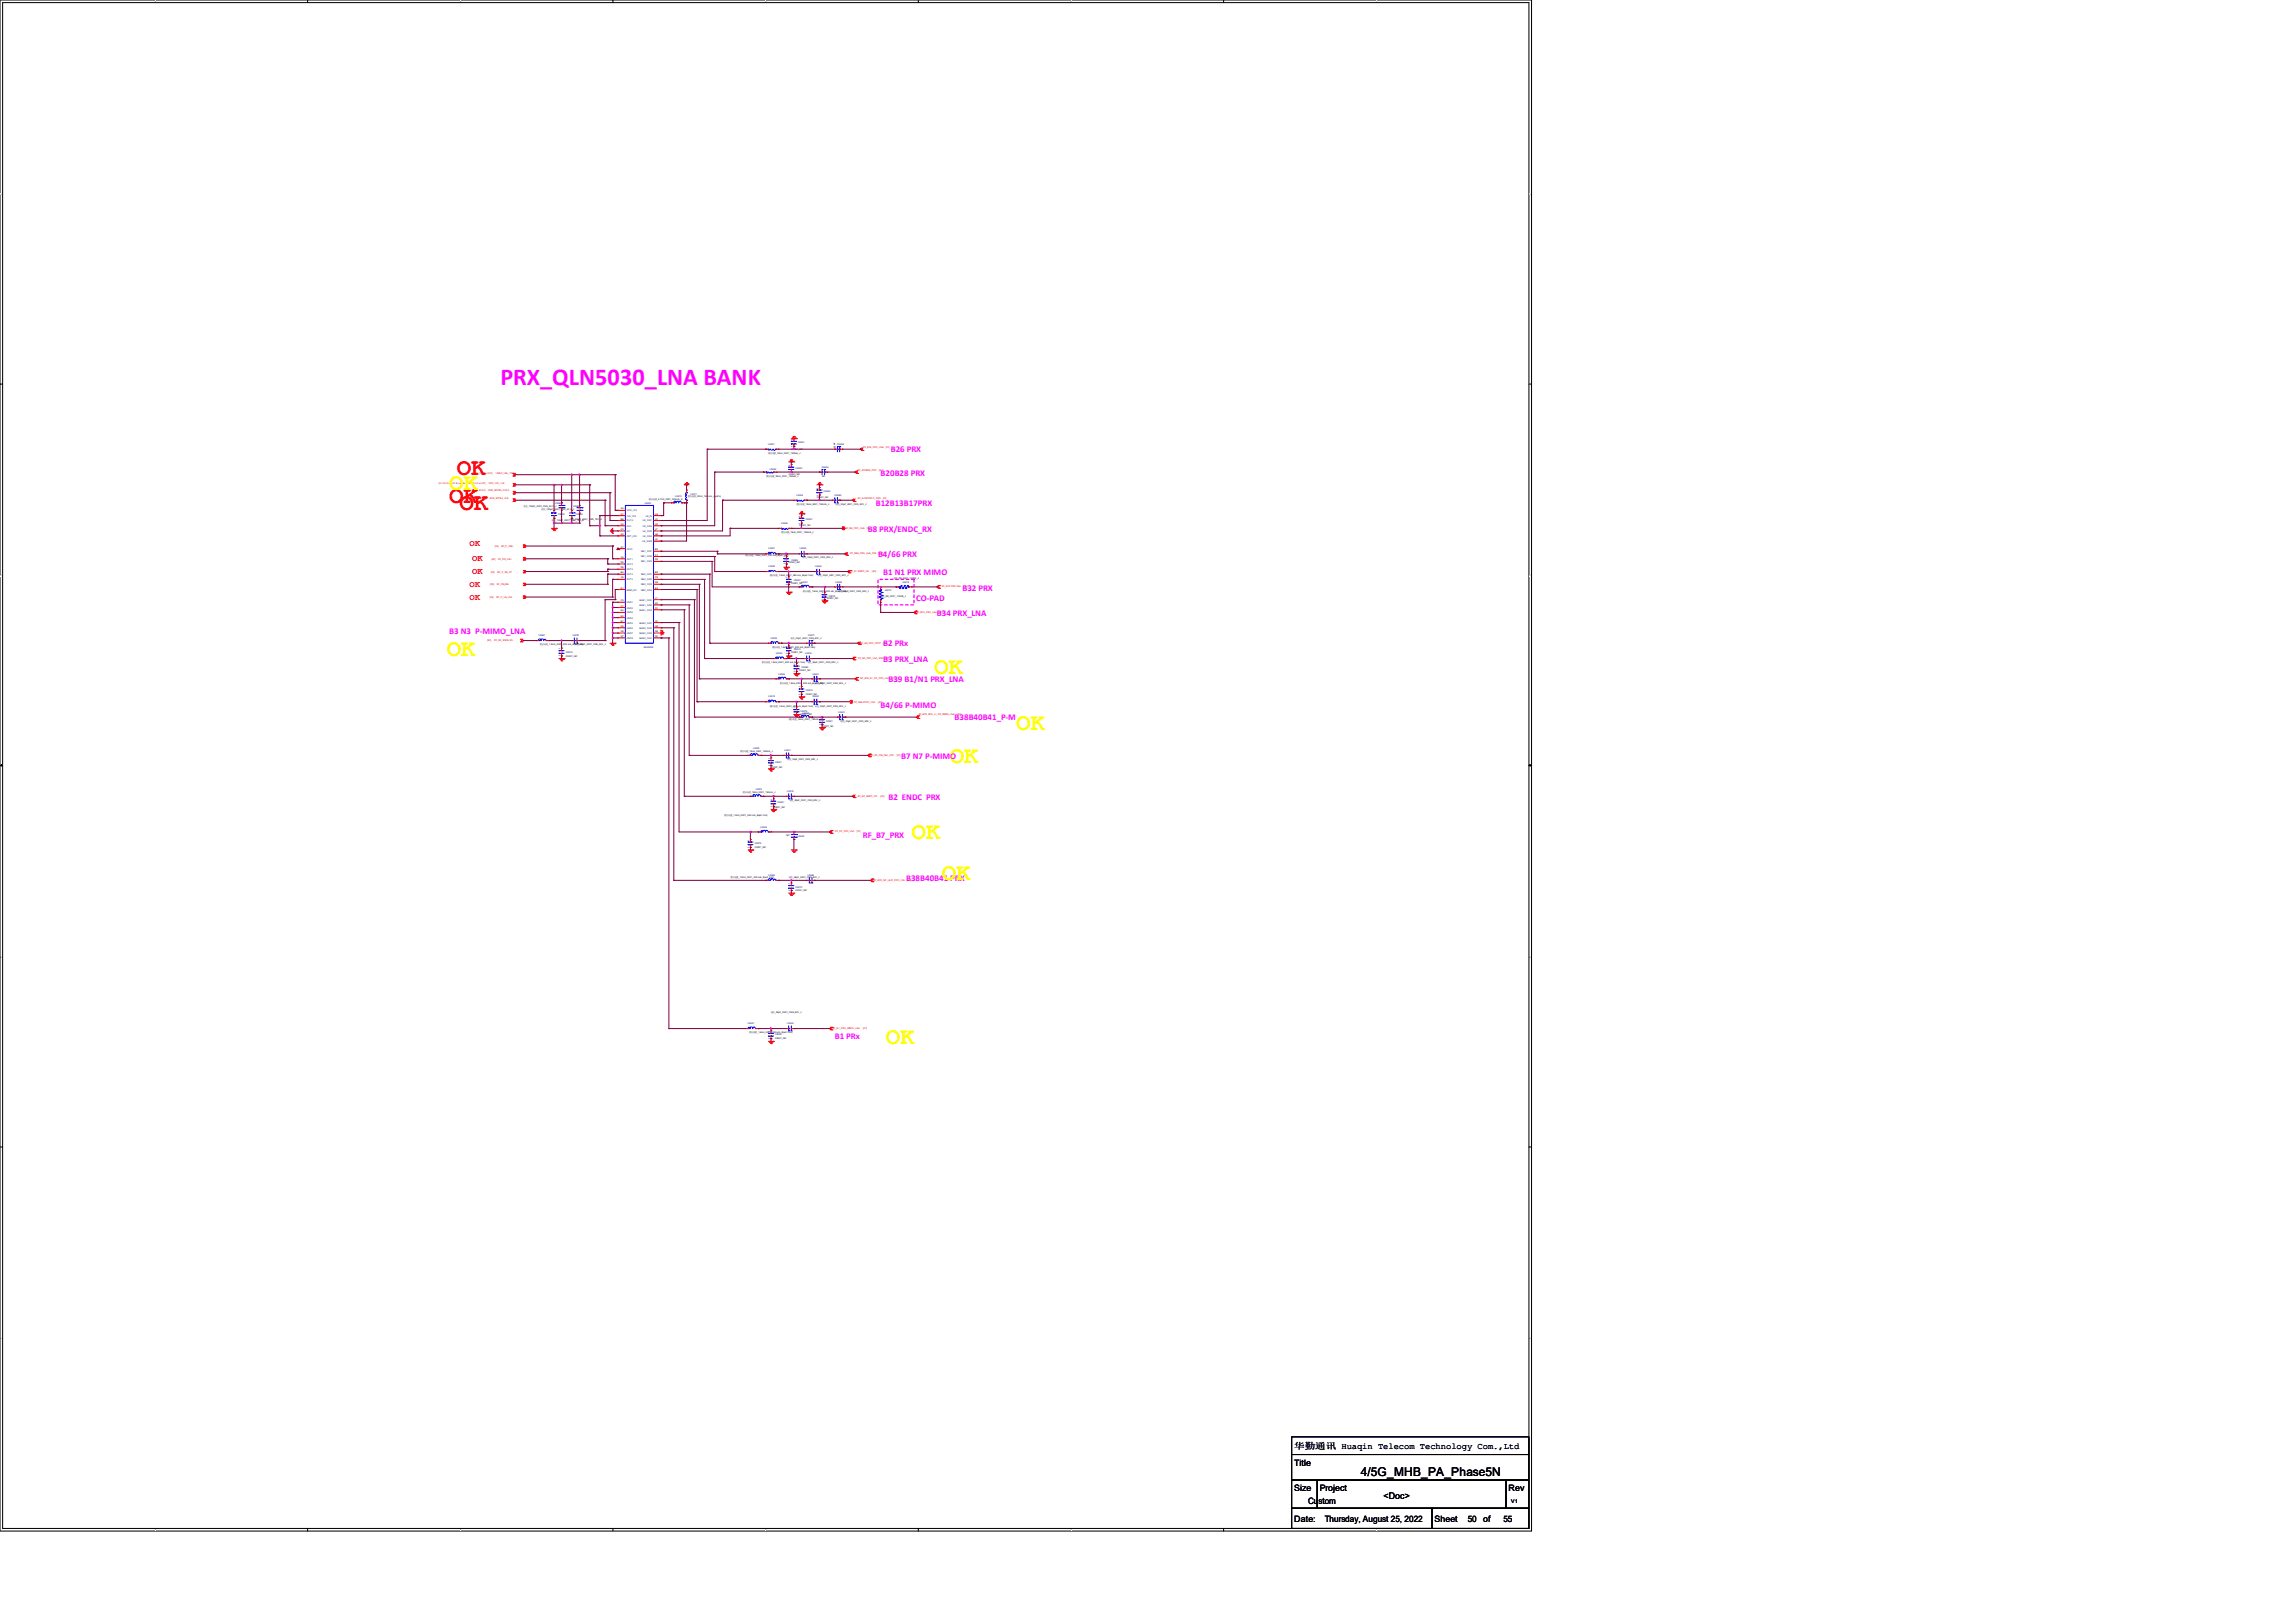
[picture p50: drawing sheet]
<svg xmlns="http://www.w3.org/2000/svg" width="297mm" height="210mm" viewBox="0 0 297 210" stroke-linecap="round" stroke-linejoin="round" font-family="sans-serif">
<defs><g id="words">
<text font-size="3.1" fill="#f0f" x="64.7" y="49.9">PRX_QLN5030_LNA BANK</text>
<g font-size="3.1" fill="#f00">
<text x="58.1" y="65">OK</text>
<text x="59.1" y="61.4">OK</text>
<text x="59.4" y="66">OK</text>
</g>
<g font-size="3.1" fill="#ff0">
<text x="58.1" y="63.4">OK</text>
<text x="57.8" y="84.8">OK</text>
<text x="120.9" y="87.2">OK</text>
<text x="131.4" y="94.4">OK</text>
<text x="122.9" y="98.7">OK</text>
<text x="117.9" y="108.6">OK</text>
<text x="121.8" y="113.9">OK</text>
<text x="114.6" y="135">OK</text>
</g>
<text font-size="1.6" x="176" y="191">4/5G_MHB_PA_Phase5N</text>
<text font-size="1.2" x="179" y="193.9">&lt;Doc&gt;</text>
<g font-size="1.1" fill="#f0f">
<text x="115.2" y="58.5">B26 PRX</text>
<text x="113.3" y="65.5">B12B13B17PRX</text>
<text x="113.9" y="61.6">B20B28 PRX</text>
<text x="112.3" y="68.8">B8 PRX/ENDC_RX</text>
<text x="113.6" y="72.1">B4/66 PRX</text>
<text x="114.3" y="74.4">B1 N1 PRX MIMO</text>
<text x="118.5" y="77.7">CO-PAD</text>
<text x="124.5" y="76.4">B32 PRX</text>
<text x="58.1" y="82">B3 N3 P-MIMO_LNA</text>
<text x="114.3" y="83.7">B2 PRx</text>
<text x="121.2" y="79.7">B34 PRX_LNA</text>
<text x="114.3" y="85.6">B3 PRX_LNA</text>
<text x="114.9" y="88.3">B39 B1/N1 PRX_LNA</text>
<text x="113.9" y="91.6">B4/66 P-MIMO</text>
<text x="123.5" y="93.2">B38B40B41_P-M</text>
<text x="116.6" y="98.2">B7 N7 P-MIMO</text>
<text x="114.9" y="103.5">B2 ENDC PRX</text>
<text x="111.6" y="108.4">RF_B7_PRX</text>
<text x="117.2" y="114">B38B40B41 PRX</text>
<text x="108" y="134.5">B1 PRx</text>
</g>
<g font-size="1.1" fill="#f00">
<text x="60.7" y="70.7">OK</text>
<text x="60.7" y="75.9">OK</text>
<text x="60.7" y="77.6">OK</text>
<text x="61.1" y="72.6">OK</text>
<text x="61.1" y="74.3">OK</text>
</g>
<g font-size="1.1">
<text x="167.4" y="189.7">Title</text>
<text x="167.4" y="187.5">华勤通讯 Huaqin Telecom Technology Com.,Ltd</text>
<text x="167.4" y="193">Size</text>
<text x="167.4" y="196.9">Date:</text>
<text x="169.2" y="194.6">Custom</text>
<text x="170.7" y="193">Project</text>
<text x="171.4" y="196.9">Thursday, August 25, 2022</text>
<text x="185.6" y="196.9">Sheet</text>
<text x="189.9" y="196.9">50</text>
<text x="191.9" y="196.9">of</text>
<text x="194.5" y="196.9">55</text>
<text x="195.2" y="193">Rev</text>
</g>
<text font-size=".7" x="195.5" y="194.5">V1</text>
<g font-size=".3">
<text x="99.4" y="58.8">叠层电感_18nH_0201_150mA_J</text>
<text x="102.4" y="58.2">C0201_NC</text>
<text x="102.6" y="57.8" transform="rotate(-90 102.6 57.8)">1</text>
<text x="102.6" y="56.9" transform="rotate(-90 102.6 56.9)">2</text>
<text x="108.1" y="58" transform="rotate(-90 108.1 58)">22PF</text>
<text x="67.7" y="65.7">电容_100pF_0201_C0G_25 V_J</text>
<text x="70" y="66">电容_100pF_0201_C0G_25 V_J</text>
<text x="80.3" y="65.9">A3</text>
<text x="83.9" y="64.6">叠层电感_4.7nH_0201_220mA_S</text>
<text x="89" y="64.3">叠层电感_22nH_130 mA_J(±5%)</text>
<text x="99.1" y="61.7">叠层电感_18nH_0201_150mA_J</text>
<text x="102" y="61.5">C0201_NC</text>
<text x="102.2" y="61.1" transform="rotate(-90 102.2 61.1)">1</text>
<text x="102.2" y="60.2" transform="rotate(-90 102.2 60.2)">2</text>
<text x="103" y="65.4">叠层电感_18nH_0201_150mA_J</text>
<text x="105.7" y="64.5">C0201_NC</text>
<text x="105.9" y="64.1" transform="rotate(-90 105.9 64.1)">1</text>
<text x="105.9" y="63.2" transform="rotate(-90 105.9 63.2)">2</text>
<text x="106.4" y="61.7">NC</text>
<text x="108.1" y="65.4">电容_22pF_0201_C0G_50V_J</text>
<text x="71.3" y="67.5">电容_100nF_0201_X5R_10V_K</text>
<text x="73.7" y="67.3">电容_100nF_0201_X5R_10V_K</text>
<text x="80.3" y="69.2">A9</text>
<text x="80.3" y="67.9">A5</text>
<text x="80.3" y="68.6">C5</text>
<text x="80.3" y="67.2">B6</text>
<text x="80.3" y="66.6">A7</text>
<text x="80.3" y="70.9">A1</text>
<text x="84.8" y="71.2">B2</text>
<text x="84.8" y="71.9">C1</text>
<text x="84.8" y="69.9">J5</text>
<text x="84.8" y="66.6">H4</text>
<text x="84.8" y="67.2">J3</text>
<text x="84.8" y="67.9">H2</text>
<text x="84.8" y="68.6">J7</text>
<text x="84.8" y="69.2">H6</text>
<text x="96.4" y="72">叠层电感_1.8nH_0201_420 mA_B(±0.1nH)</text>
<text x="101.1" y="69">叠层电感_18nH_0201_150mA_J</text>
<text x="103.4" y="68.1">C0201_NC</text>
<text x="103.5" y="67.7" transform="rotate(-90 103.5 67.7)">1</text>
<text x="103.5" y="66.9" transform="rotate(-90 103.5 66.9)">2</text>
<text x="80.3" y="76.2">E1</text>
<text x="80.3" y="72.9">D4</text>
<text x="80.3" y="73.5">D6</text>
<text x="80.3" y="74.2">B4</text>
<text x="80.3" y="77.8">C3</text>
<text x="80.4" y="72.2">F4</text>
<text x="80.4" y="74.8">F6</text>
<text x="84.8" y="72.5">D2</text>
<text x="84.8" y="74.2">B8</text>
<text x="84.8" y="74.8">C9</text>
<text x="84.8" y="75.5">D8</text>
<text x="84.8" y="76.2">E9</text>
<text x="84.8" y="77.5">J1</text>
<text x="99.6" y="74.6">叠层电感_1.8nH_0201_420 mA_B(±0.1nH)</text>
<text x="101.6" y="73" transform="rotate(-90 101.6 73)">2</text>
<text x="101.6" y="72.1" transform="rotate(-90 101.6 72.1)">1</text>
<text x="101.9" y="75.7" transform="rotate(-90 101.9 75.7)">2</text>
<text x="101.9" y="74.8" transform="rotate(-90 101.9 74.8)">1</text>
<text x="102" y="72.9">C0201_NC</text>
<text x="102.4" y="75.6">C0201_NC</text>
<text x="103.8" y="72.3">电容_22pF_0201_C0G_50V_J</text>
<text x="103.8" y="76.6">叠层电感_1.8nH_0201_420 mA_B(±0.1nH)</text>
<text x="105.7" y="74.6">电容_22pF_0201_C0G_50V_J</text>
<text x="106.6" y="77.6" transform="rotate(-90 106.6 77.6)">2</text>
<text x="106.6" y="76.8" transform="rotate(-90 106.6 76.8)">1</text>
<text x="107" y="77.5">C0201_NC</text>
<text x="108.4" y="76.6">电容_22pF_0201_C0G_50V_J</text>
<text x="113.9" y="77.2">电阻_0R_0201_1/20W_J</text>
<text x="115.6" y="74.9">电阻_0R_0201_1/20W_J</text>
<text x="69.9" y="83.5">叠层电感_1.8nH_0201_420 mA_B(±0.1nH)</text>
<text x="74.4" y="83.5">电容_22pF_0201_C0G_50V_J</text>
<text x="80.3" y="78.5">C7</text>
<text x="80.3" y="79.1">E3</text>
<text x="80.3" y="79.8">E5</text>
<text x="80.3" y="80.4">E7</text>
<text x="80.3" y="81.1">G3</text>
<text x="80.3" y="81.8">G5</text>
<text x="80.3" y="82.4">G7</text>
<text x="84.8" y="78.1">G1</text>
<text x="84.8" y="78.8">F2</text>
<text x="84.8" y="80.4">J9</text>
<text x="84.8" y="81.1">H8</text>
<text x="84.8" y="81.8">G9</text>
<text x="84.8" y="82.4">F8</text>
<text x="99.9" y="83.8">叠层电感_1.8nH_0201_420 mA_B(±0.1nH)</text>
<text x="101.9" y="83.7" transform="rotate(-90 101.9 83.7)">1</text>
<text x="102.3" y="82.6">电容_22pF_0201_C0G_50V_J</text>
<text x="72.5" y="84.9" transform="rotate(-90 72.5 84.9)">2</text>
<text x="72.5" y="84" transform="rotate(-90 72.5 84)">1</text>
<text x="73.2" y="85">C0201_NC</text>
<text x="98.6" y="85.8">叠层电感_1.8nH_0201_420 mA_B(±0.1nH)</text>
<text x="100.9" y="88.5">叠层电感_1.8nH_0201_420 mA_B(±0.1nH)</text>
<text x="101.9" y="84.6" transform="rotate(-90 101.9 84.6)">2</text>
<text x="102.4" y="84.5">C0201_NC</text>
<text x="102.9" y="86.9" transform="rotate(-90 102.9 86.9)">2</text>
<text x="102.9" y="86" transform="rotate(-90 102.9 86)">1</text>
<text x="103.4" y="86.8">C0201_NC</text>
<text x="103.5" y="89.9" transform="rotate(-90 103.5 89.9)">2</text>
<text x="103.5" y="89" transform="rotate(-90 103.5 89)">1</text>
<text x="104.2" y="89.9">C0201_NC</text>
<text x="104.4" y="85.8">电容_22pF_0201_C0G_50V_J</text>
<text x="105.4" y="88.5">电容_22pF_0201_C0G_50V_J</text>
<text x="99.6" y="91.4">叠层电感_1.8nH_0201_420 mA_B(±0.1nH)</text>
<text x="102" y="93.1">叠层电感_18nH_0201_150mA_J</text>
<text x="102.9" y="92.5" transform="rotate(-90 102.9 92.5)">2</text>
<text x="102.9" y="91.6" transform="rotate(-90 102.9 91.6)">1</text>
<text x="103.6" y="92.5">C0201_NC</text>
<text x="105.4" y="91.4">电容_22pF_0201_C0G_50V_J</text>
<text x="106.2" y="93.9" transform="rotate(-90 106.2 93.9)">2</text>
<text x="106.2" y="92.9" transform="rotate(-90 106.2 92.9)">1</text>
<text x="106.4" y="94">C0201_NC</text>
<text x="108.7" y="93.4">电容_22pF_0201_C0G_50V_J</text>
<text x="95.8" y="97.3">叠层电感_18nH_0201_150mA_J</text>
<text x="99.6" y="99.1" transform="rotate(-90 99.6 99.1)">2</text>
<text x="99.6" y="98.2" transform="rotate(-90 99.6 98.2)">1</text>
<text x="99.7" y="99.3">C0201_NC</text>
<text x="101.8" y="98.4">电容_22pF_0201_C0G_50V_J</text>
<text x="93.7" y="105.6">叠层电感_1.8nH_0201_420 mA_B(±0.1nH)</text>
<text x="96.1" y="102.6">叠层电感_18nH_0201_150mA_J</text>
<text x="99.9" y="104.4" transform="rotate(-90 99.9 104.4)">2</text>
<text x="99.9" y="103.5" transform="rotate(-90 99.9 103.5)">1</text>
<text x="100.1" y="104.6">C0201_NC</text>
<text x="102.1" y="103.6">电容_22pF_0201_C0G_50V_J</text>
<text x="94.5" y="113.6">叠层电感_1.8nH_0201_420 mA_B(±0.1nH)</text>
<text x="96.9" y="109.7" transform="rotate(-90 96.9 109.7)">2</text>
<text x="96.9" y="108.8" transform="rotate(-90 96.9 108.8)">1</text>
<text x="97.6" y="109.7">C0201_NC</text>
<text x="101.7" y="108.2">NC</text>
<text x="102" y="113.6">电容_22pF_0201_C0G_50V_J</text>
<text x="102.2" y="115.3" transform="rotate(-90 102.2 115.3)">2</text>
<text x="102.2" y="114.4" transform="rotate(-90 102.2 114.4)">1</text>
<text x="102.9" y="115.4">C0201_NC</text>
<text x="99.7" y="131.1">电容_22pF_0201_C0G_50V_J</text>
<text x="96.9" y="133.7">叠层电感_1.8nH_0201_420 mA_B(±0.1nH)</text>
<text x="99.6" y="134.5" transform="rotate(-90 99.6 134.5)">2</text>
<text x="99.6" y="133.5" transform="rotate(-90 99.6 133.5)">1</text>
<text x="100.3" y="134.5">C0201_NC</text>
</g>
<g font-size=".3" fill="#000080">
<text x="99.4" y="57.6">L5021</text>
<text x="103.2" y="57.4">C5051</text>
<text x="108.3" y="57.6">C5089</text>
<text x="71.8" y="65.2">C5049</text>
<text x="74.2" y="65.6">C5092</text>
<text x="83.4" y="65.2">U5001</text>
<text x="87.3" y="64.3">L5072</text>
<text x="89.3" y="64">L5071</text>
<text x="99.6" y="60.8">L5022</text>
<text x="102.9" y="60.7">C5053</text>
<text x="103.1" y="64.2">L5024</text>
<text x="106.3" y="60.5">C5054</text>
<text x="106.5" y="63.7">C5055</text>
<text x="108" y="64.2">C5056</text>
<text x="72.2" y="66.6">C5059</text>
<text x="74.5" y="66.6">C5060</text>
<text x="99.4" y="71.1">L5027</text>
<text x="101.1" y="67.8">L5026</text>
<text x="103.5" y="71.1">L5028</text>
<text x="104.2" y="67.3">C5061</text>
<text x="99.4" y="73.4">L5029</text>
<text x="102.4" y="72.6">C5065</text>
<text x="102.7" y="75.2">C5067</text>
<text x="103.7" y="75.4">L5031</text>
<text x="105.5" y="73.4">L5049</text>
<text x="107.2" y="77.2">C5070</text>
<text x="108.1" y="75.4">L5032</text>
<text x="114.5" y="76.5">L5073</text>
<text x="116.8" y="75.4">L5074</text>
<text x="69.7" y="82.3">L5067</text>
<text x="74.1" y="82.3">L5070</text>
<text x="83.3" y="83.8">QLN5030</text>
<text x="99.7" y="82.6">L5033</text>
<text x="104.5" y="82.3">C5071</text>
<text x="73.2" y="84.5">C5075</text>
<text x="100.4" y="84.6">L5034</text>
<text x="100.7" y="87.3">L5036</text>
<text x="102.7" y="84.1">C5072</text>
<text x="103.7" y="86.4">C5088</text>
<text x="104.2" y="84.6">L5035</text>
<text x="104.2" y="89.4">C5074</text>
<text x="105.1" y="87.3">L5037</text>
<text x="99.4" y="90.3">L5019</text>
<text x="103.6" y="92.1">C5076</text>
<text x="103.9" y="92.4">L5042</text>
<text x="105.1" y="90.3">L5020</text>
<text x="106.9" y="93.4">C5077</text>
<text x="108.4" y="92.2">L5043</text>
<text x="97.4" y="96.9">L5040</text>
<text x="100.3" y="98.7">C5081</text>
<text x="101.5" y="97.2">L5041</text>
<text x="97.8" y="102.2">L5075</text>
<text x="98.4" y="107.1">L5044</text>
<text x="100.6" y="103.9">C5091</text>
<text x="101.8" y="102.4">L5076</text>
<text x="97.6" y="109.2">C5078</text>
<text x="99.4" y="113.4">L5069</text>
<text x="103.2" y="108.2">L5045</text>
<text x="104.5" y="113.4">L5068</text>
<text x="102.9" y="114.9">C5073</text>
<text x="96.7" y="132.5">L5047</text>
<text x="100.3" y="134">C5080</text>
<text x="101.8" y="132.5">L5048</text>
</g>
<g font-size=".3" fill="#f00">
<text x="111.6" y="58">RF_B26_PRX_LNA</text>
<text x="114.6" y="58">[39]</text>
<text x="56.8" y="62.6">[31,39,40,42,43,44,45,46,47,48,52,53,54,55]</text>
<text x="61.4" y="63.6">[35,43,54]</text>
<text x="61.6" y="64.6">[35,43,54]</text>
<text x="62" y="61.3">[14,36,52,55]</text>
<text x="63.2" y="63.6">SDR_RFFE0_DATA</text>
<text x="63.2" y="62.6">VDD_VIO_1V8</text>
<text x="63.3" y="64.6">SDR_RFFE0_CLK</text>
<text x="64.1" y="61.3">VREG_L6A_1P2</text>
<text x="111" y="64.6">RF_B12B13B17_PRX</text>
<text x="111" y="61">RF_B20B28_PRX</text>
<text x="113.7" y="61">[51]</text>
<text x="114.2" y="64.6">[51]</text>
<text x="64" y="70.8">[38]</text>
<text x="64.9" y="70.8">RF_P_JMH</text>
<text x="109.4" y="68.5">RF_B8_PRX_LNA</text>
<text x="110" y="71.7">RF_B66_PRX_LNA_50R</text>
<text x="112.2" y="68.5">[39]</text>
<text x="113.7" y="71.7">[39]</text>
<text x="63.4" y="77.4">[38]</text>
<text x="63.4" y="75.7">[38]</text>
<text x="63.5" y="74.1">[38]</text>
<text x="63.6" y="72.4">[38]</text>
<text x="64.2" y="77.4">RF_P_LB_LNA</text>
<text x="64.3" y="75.7">RF_PM_MH</text>
<text x="64.4" y="74.1">RF_P_MH_DT</text>
<text x="64.4" y="72.4">RF_PM_JMH</text>
<text x="110" y="74">RF_B1 ENDC_RX</text>
<text x="112.8" y="74">[43]</text>
<text x="121.9" y="76">RF_B32 PRX LNA</text>
<text x="124.7" y="76">[51]</text>
<text x="63" y="83">[43]</text>
<text x="63.9" y="83">RF_B3_ENDC RX</text>
<text x="111.3" y="83.3">RF_B2_PRX_SP2T</text>
<text x="114.2" y="83.3">[39]</text>
<text x="118.5" y="79.3">RF_B34_PRX_LNA</text>
<text x="121.6" y="79.3">[51]</text>
<text x="111" y="85.3">RF_B3_PRX_LNA_50R</text>
<text x="111.3" y="87.9">RF_B39_B1_N1_PRX_LNA</text>
<text x="114.5" y="85.3">[39]</text>
<text x="115.4" y="87.9">[51]</text>
<text x="110.5" y="91">RF_B66 PRX1_LNA</text>
<text x="113.6" y="91">[43]</text>
<text x="118.8" y="92.5">RF_B38_B40_41_RX_MIIMO_LNA</text>
<text x="123.8" y="92.5">[42]</text>
<text x="112.6" y="97.8">RF_B7_PM_LNA_50R</text>
<text x="116" y="97.8">[43]</text>
<text x="108" y="107.7">RF_B7_PRX_LNA</text>
<text x="110.8" y="107.7">[39]</text>
<text x="111" y="103.1">RF_B2_ENDC_RX</text>
<text x="113.9" y="103.1">[43]</text>
<text x="113" y="114">RF_B38_B41_B40_PRX_LNA</text>
<text x="117.4" y="114">[40]</text>
<text x="107.7" y="133.1">RF_B1_PRX_MIMO1_LNA</text>
<text x="111.6" y="133.1">[51]</text>
</g>
<g font-size=".3" fill="#004080">
<text x="81.1" y="69.5">QRT_IDO</text>
<text x="81.1" y="68.2">CLK</text>
<text x="81.1" y="68.8">ID1</text>
<text x="81.1" y="67.5">DATA</text>
<text x="81.1" y="66.2">VDD_1P2</text>
<text x="81.1" y="66.8">VIO_1P8</text>
<text x="81.1" y="71.1">GPIO</text>
<text x="82.9" y="71.5">MB1_SW1</text>
<text x="83.1" y="70.1">LB_SWO</text>
<text x="83.2" y="67.5">LB_SW1</text>
<text x="83.2" y="68.2">LB_SW2</text>
<text x="83.2" y="68.8">LB_SW3</text>
<text x="83.2" y="69.5">LB_SW4</text>
<text x="83.5" y="66.8">LB_IN</text>
<text x="81.1" y="76.4">MIMO_IN1</text>
<text x="81.1" y="72.4">OUT1</text>
<text x="81.1" y="73.1">OUT2</text>
<text x="81.1" y="73.8">OUT3</text>
<text x="81.1" y="74.4">OUT4</text>
<text x="81.1" y="75.1">OUT5</text>
<text x="82.7" y="77.7">MHB1_SW1</text>
<text x="82.9" y="72.1">MB1_SW2</text>
<text x="82.9" y="72.8">MB1_SW3</text>
<text x="82.9" y="74.4">MB2_SW1</text>
<text x="82.9" y="75.1">MB2_SW2</text>
<text x="82.9" y="75.7">MB2_SW3</text>
<text x="82.9" y="76.4">MB2_SW4</text>
<text x="81.1" y="78.1">GND1</text>
<text x="81.1" y="78.7">GND2</text>
<text x="81.1" y="79.4">GND3</text>
<text x="81.1" y="80.1">GND4</text>
<text x="81.1" y="80.7">GND5</text>
<text x="81.1" y="81.4">GND6</text>
<text x="81.1" y="82">GND7</text>
<text x="81.1" y="82.7">GND8</text>
<text x="82.7" y="78.4">MHB1_SW2</text>
<text x="82.7" y="79">MHB1_SW3</text>
<text x="82.7" y="80.7">MHB2_SW1</text>
<text x="82.7" y="81.4">MHB2_SW2</text>
<text x="82.7" y="82">MHB2_SW3</text>
<text x="82.7" y="82.7">MHB2_SW4</text>
</g>
<g font-size=".2">
<text x="20.1" y=".3">5</text>
<text x="59.5" y=".3">4</text>
<text x="99" y=".3">3</text>
<text x="138.5" y=".3">2</text>
<text x="178" y=".3">1</text>
<text x=".1" y="25.2">D</text>
<text x="197.9" y="25.2">D</text>
<text x=".1" y="74.6">C</text>
<text x="197.9" y="74.6">C</text>
<text x=".1" y="124">B</text>
<text x="197.9" y="124">B</text>
<text x=".1" y="173.3">A</text>
<text x="197.9" y="173.3">A</text>
<text x="20.1" y="198">5</text>
<text x="59.5" y="198">4</text>
<text x="99" y="198">3</text>
<text x="138.5" y="198">2</text>
<text x="178" y="198">1</text>
</g>
</g></defs>
<path d="M0 0h198.1v198.1h-198.1zM.3 .3h197.5v197.5h-197.5z" fill="none" stroke="#000" stroke-width=".13"/>
<g fill="#fff">
<path d="M20.1 0h.1v.3h-.1z"/>
<path d="M20.1 197.8h.1v.3h-.1z"/>
</g>
<path d="M39.8 0v.3M39.8 197.8v.3" fill="none" stroke="#000" stroke-width=".13"/>
<g fill="#fff">
<path d="M59.5 0h.1v.3h-.1z"/>
<path d="M59.5 197.8h.1v.3h-.1z"/>
</g>
<path d="M79.3 0v.3M79.3 197.8v.3" fill="none" stroke="#000" stroke-width=".13"/>
<g fill="#fff">
<path d="M99 0h.1v.3h-.1z"/>
<path d="M99 197.8h.1v.3h-.1z"/>
</g>
<path d="M118.8 0v.3M118.8 197.8v.3" fill="none" stroke="#000" stroke-width=".13"/>
<g fill="#fff">
<path d="M138.5 0h.1v.3h-.1z"/>
<path d="M138.5 197.8h.1v.3h-.1z"/>
</g>
<path d="M158.3 0v.3M158.3 197.8v.3" fill="none" stroke="#000" stroke-width=".13"/>
<g fill="#fff">
<path d="M178 0h.1v.3h-.1z"/>
<path d="M178 197.8h.1v.3h-.1z"/>
<path d="M.1 25h.2v.3h-.2z"/>
<path d="M197.9 25h.1v.3h-.1z"/>
<path d="M.1 74.4h.2v.2h-.2z"/>
<path d="M197.9 74.4h.1v.2h-.1z"/>
</g>
<path d="M0 49.7h.3M197.8 49.7h.3" fill="none" stroke="#000" stroke-width=".13"/>
<g fill="#fff">
<path d="M.1 123.7h.1v.3h-.1z"/>
<path d="M197.9 123.7h.1v.3h-.1z"/>
</g>
<path d="M0 99.1h.3M197.8 99.1h.3" fill="none" stroke="#000" stroke-width=".13"/>
<path d="M.2 98.9l.1 .2h-.1zM197.8 99.1l.2-.2v.2z" fill="#000" stroke="#000" stroke-width=".13"/>
<g fill="#fff">
<path d="M.1 173.1h.1v.3h-.1z"/>
<path d="M197.9 173.1h.1v.3h-.1z"/>
</g>
<path d="M0 148.4h.3M197.8 148.4h.3M167.1 195.2h18.2v2.6h-18.2zM167.1 191.5h3.3v3.7h-3.3zM167.1 188.2h30.7v3.3h-30.7zM167.1 185.9h30.7v2.3h-30.7zM170.4 191.5h24.4v3.7h-24.4zM185.3 195.2h12.5v2.6h-12.5zM194.8 191.5h3v3.7h-3z" fill="none" stroke="#000" stroke-width=".13"/>
<path d="M113.6 75h4.6v3.3h-4.6z" fill="none" stroke="#f0f" stroke-width=".17" stroke-dasharray=".3 .3"/>
<g fill="none" stroke="#f00" stroke-width=".13">
<path d="M99 58.1h.1M99 58.1h.4M100.4 58.1h.3M100.7 58.1h.1M102 59.8h.7M102.2 59.7h.4M102.2 59.6h.1M102.2 59.6h.3M102.3 59.5h.1M102.4 56.8h.6M102.4 59.5h.1M102.5 56.7h.4"/>
<path d="M102.6 56.6h.1M102.6 56.6h.2M102.6 59.7h.1M102.7 56.5h.1M102.7 59.8h.1M102.7 57.7h.1M102.7 56.8h.1M102.7 56.8v.3M102.7 57.4v.3M102.9 56.7h.1M103 56.8h.1M108 58.1h.3"/>
<path d="M108 58.1h.1M108.6 58.1h.4M109 58.1h.1M111.3 58.1h.1M111.3 58.1l.2 .2M111.5 58.1h.1M111.5 58.3h.1M111.5 58.1l.1 .2M111.5 58l-.2 .1M111.6 58.3h.1M111.6 58l-.1 .1M66.4 61.3l.1 .1-.1 .2"/>
<path d="M66.4 62.6l.1 .1-.1 .2M66.4 63.6l.1 .2-.1 .1M66.4 64.6l.1 .1-.1 .2M66.4 61.6h.1M66.4 61.3h.1M66.4 62.9h.1M66.4 62.6h.1M66.4 63.6h.1M66.4 63.9h.1M66.4 64.6h.1M66.4 64.9h.1M66.5 61.3l.2 .1-.2 .2"/>
<path d="M66.5 62.6l.2 .1-.2 .2M66.5 63.6l.2 .2-.2 .1M66.5 64.6l.2 .1-.2 .2M66.5 61.3h.1M66.5 61.6h.1M66.5 62.6h.1M66.5 62.9h.1M66.5 63.9h.1M66.5 63.6h.1M66.5 64.9h.1M66.5 64.6h.1M67.7 70.5l.2 .2-.2 .1"/>
<path d="M67.7 72.2l.2 .1-.2 .2M67.7 73.8l.2 .2-.2 .1M67.7 75.5l.2 .1-.2 .2M67.7 77.1l.2 .2-.2 .1M67.7 70.8h.1M67.7 70.5h.1M67.7 72.5h.1M67.7 72.2h.1M67.7 74.1h.1M67.7 73.8h.1M67.7 75.8h.1M67.7 75.5h.1"/>
<path d="M67.7 77.4h.1M67.7 77.1h.1M67.9 70.5l.1 .2-.1 .1M67.9 72.2l.1 .1-.1 .2M67.9 73.8l.1 .2-.1 .1M67.9 75.5l.1 .1-.1 .2M67.9 77.1l.1 .2-.1 .1M67.9 70.5h.1M67.9 70.8h.1M67.9 72.2h.1M67.9 72.5h.1M67.9 73.8h.1"/>
<path d="M67.9 74.1h.1M67.9 75.5h.1M67.9 75.8h.1M67.9 77.1h.1M67.9 77.4h.1M71.3 68.4h.7M71.4 68.5h.5M71.5 68.5h.1M71.5 68.5h.3M71.6 68.7h.1M71.7 66h.1M71.7 67.1h.1"/>
<path d="M71.7 66v.4M71.7 66.7v.4M71.7 68.7h.1M71.9 68.5h.1M72 68.4h.1M72.6 65.1h.1M72.6 66h.1M72.6 65.1v.3M72.6 65.7v.3M74 67.1h.1M74 66h.1M74 66v.4"/>
<path d="M74 66.7v.4M75 65.4h.1M75 66.4h.1M75 65.4v.3M75 66v.4M79 68.7h.1M79.1 68.5h.1M79.1 68.5v.3M79.2 68.9h.1M79.2 68.5v.4M79.2 69h.1M79.2 68.4v.6"/>
<path d="M79.9 69.3h.1M79.9 68h.1M79.9 68.7h.1M79.9 67.4h.1M79.9 66h.1M79.9 66.7h.1M79.9 71h.1M79.9 76.3h.1M79.9 72.3h.1M79.9 73h.1M79.9 73.7h.1M79.9 74.3h.1"/>
<path d="M79.9 75h.1M79.9 77.9h.1M79.9 78.6h.1M79.9 79.2h.1M79.9 79.9h.1M79.9 77.9h1M79.9 69.3h1M79.9 68h1M79.9 68.7h1M79.9 67.4h1M79.9 66h1M79.9 66.7h1"/>
<path d="M79.9 71h1M79.9 76.3h1M79.9 74.3h1M79.9 75h1M79.9 72.3h1M79.9 73h1M79.9 73.7h1M79.9 78.6h1M79.9 79.2h1M79.9 79.9h1M84.5 69.3h1M84.5 68h1"/>
<path d="M84.5 68.7h1M84.5 67.4h1M84.5 66.7h1M84.5 76.3h1M84.5 70h1M84.5 71.3h1M84.5 72h1M84.5 72.6h1M84.5 74.3h1M84.5 75h1M84.5 75.6h1M84.5 77.6h1"/>
<path d="M84.5 78.3h1M84.5 78.9h1M85.5 66.7h.1M85.5 67.4h.1M85.5 68h.1M85.5 68.7h.1M85.5 69.3h.1M85.5 70h.1M85.5 71.3h.1M85.5 72h.1M85.5 72.6h.1M85.5 74.3h.1"/>
<path d="M85.5 75h.1M85.5 75.6h.1M85.5 76.3h.1M85.5 77.6h.1M85.5 78.3h.1M85.5 78.9h.1M86.9 65.1h.3M86.9 65.1h.1M88.2 65.1h.3M88.5 62.7h.1M88.5 65.1h.1M88.5 62.7h.7"/>
<path d="M88.6 62.7h.5M88.6 62.7h.1M88.7 62.6h.3M88.8 62.4h.1M88.8 65.1h.1M88.8 63.4h.1M88.8 63.4v.4M88.8 64.7v.4M89 62.6h.1M98.8 61.1h.1M98.8 61.1h.3M99.1 71.7h.1"/>
<path d="M99.1 74h.1M99.1 71.7h.3M99.1 74h.3M100.1 61.1h.3M100.4 71.7h.3M100.4 74h.3M100.4 61.1h.1M100.7 68.4h.3M100.7 68.4h.1M100.7 71.7h.1M100.7 74h.1M101.4 73.4h.6"/>
<path d="M101.5 73.5h.4M101.6 73.6h.3M101.6 73.6h.1M101.7 73.7h.1M101.7 72h.1M101.7 73h.1M101.7 76.6h.7M101.7 72v.3M101.7 72.6v.4M101.8 76.7h.5M101.9 76.8h.3M101.9 76.8h.1"/>
<path d="M101.9 73.5h.1M102 73.4h.1M102 74.6h.1M102 75.6h.1M102 68.4h.4M102 76.9h.1M102 74.6v.4M102 75.3v.3M102.1 76.9h.1M102.3 76.7h.1M102.4 76.6h.1M102.4 68.4h.1"/>
<path d="M102.4 61.1h.1M102.4 60.1h.1M102.4 60.1v.4M102.4 60.7v.4M102.7 64.7h.3M102.7 64.7h.1M103.4 75.9h.3M103.4 71.7h.3M103.4 75.9h.1M103.4 71.7h.1M103.4 66.5h.6M103.5 66.4h.4"/>
<path d="M103.5 66.3h.3M103.5 66.3h.1M103.7 67.7h.1M103.7 66.7h.1M103.7 66.2h.1M103.7 66.7v.4M103.7 67.4v.3M103.9 66.4h.1M104 66.5h.1M104 64.7h.4M104 71.7h.4M104.4 64.7h.1"/>
<path d="M104.4 71.7h.1M104.7 75.9h.3M105 75.9h.1M105.3 74h.4M105.3 74h.1M105.7 62.7h.6M105.8 62.7h.4M105.9 62.6h.1M105.9 62.6h.2M106 62.4h.1M106 61.1h.3M106 64.1h.1"/>
<path d="M106 63.1h.1M106 61.1h.1M106 63.1v.3M106 63.8v.3M106 74h.3M106.2 62.7h.1M106.3 62.7h.1M106.3 74h.1M106.3 77.7h.7M106.4 77.9h.5M106.5 77.9h.3M106.5 77.9h.1"/>
<path d="M106.6 78h.1M106.7 78h.1M106.7 76.6h.1M106.7 77.6h.1M106.7 76.6v.4M106.7 77.3v.3M106.7 61.1h.3M106.9 77.9h.1M107 77.7h.1M107 61.1h.1M107.7 64.7h.3M107.7 64.7h.1"/>
<path d="M108 75.9h.3M108 75.9h.1M108.3 64.7h.3M108.6 64.7h.1M108.6 75.9h.4M109 68.2l.1 .2-.1 .1M109 68.2h.1M109 68.5h.1M109 75.9h.1M109.1 68.2h.1M109.1 68.5h.1M109.1 68.2l.2 .2-.2 .1"/>
<path d="M109.3 71.7h.1M109.3 71.7l.2 .1M109.5 71.7h.1M109.5 71.8h.1M109.5 71.7l.1 .1M109.5 71.5l-.2 .2M109.6 71.8h.1M109.6 71.5l-.1 .2M109.8 73.8l-.2 .2 .2 .1M109.8 73.8h.1M109.8 74.1h.1M110 73.8l-.2 .2 .2 .1"/>
<path d="M110 74.1h.1M110 73.8h.1M110.3 64.7h.1M110.3 64.7l.1 .2M110.4 64.7h.1M110.4 64.9h.1M110.4 64.7l.2 .2M110.4 64.6l-.1 .1M110.6 64.9h.1M110.6 61.1h.1M110.6 64.6l-.2 .1M110.6 61.1l.2 .2"/>
<path d="M110.8 61.1h.1M110.8 61.3h.1M110.8 61.1l.2 .2M110.8 60.9l-.2 .2M111 61.3h.1M111 60.9l-.2 .2M113.9 77.9h.1M113.9 75.9h.1M113.9 75.9v.4M113.9 77.6v.3M115.9 75.9h.3M115.9 75.9h.1"/>
<path d="M117.6 75.9h.3M117.9 75.9h.1M118.4 79.1l-.2 .1 .2 .2M118.4 79.4h.1M118.4 79.1h.1M118.5 79.1h.1M118.5 79.4h.1M118.5 79.1l-.1 .1 .1 .2M121.4 75.8l-.2 .1 .2 .2M121.4 75.8h.1M121.4 76.1h.1M121.5 76.1h.1"/>
<path d="M121.5 75.8h.1M121.5 75.8l-.1 .1 .1 .2M67.4 82.7l.1 .2-.1 .2M67.4 83.1h.1M67.4 82.7h.1M67.5 82.7h.1M67.5 83.1h.1M67.5 82.7l.2 .2-.2 .2M69.3 82.9h.1M69.3 82.9h.4M70.7 82.9h.3M71 82.9h.1"/>
<path d="M72.3 85.2h.7M72.4 85.3h.5M72.5 85.4h.1M72.5 85.4h.3M72.6 85.5h.1M72.6 83.9h.1M72.6 84.9h.1M72.6 83.9v.3M72.6 84.5v.4M72.7 85.5h.1M72.9 85.3h.1M73 85.2h.1"/>
<path d="M74 82.9h.1M74 82.9h.3M74.6 82.9h.4M75 82.9h.1M78.9 83.2h.7M79 83.3h.5M79.1 83.4h.1M79.1 83.4h.3M79.2 83.5h.1M79.3 83.5h.1M79.5 83.3h.1M79.6 83.2h.1"/>
<path d="M79.9 80.6h.1M79.9 81.2h.1M79.9 81.9h.1M79.9 82.5h.1M79.9 80.6h1M79.9 81.2h1M79.9 81.9h1M79.9 82.5h1M84.5 80.6h1M84.5 81.2h1M84.5 81.9h1M84.5 82.5h1"/>
<path d="M85.5 81.6h.1M85.5 80.6h.1M85.5 81.2h.1M85.5 81.9h.1M85.5 82.5h.1M85.5 81.6v.6M85.6 81.7h.1M85.6 81.7v.4M85.7 82h.1M85.7 81.7v.3M85.8 81.9h.1M96.8 97.7h.3"/>
<path d="M96.8 97.7h.1M98.1 97.7h.3M98.4 97.7h.1M99.1 90.8h.1M99.1 90.8h.3M99.4 83.2h.3M99.4 83.2h.1M99.4 99.5h.7M99.5 99.6h.4M99.6 99.7h.1M99.6 99.7h.3M99.7 99.8h.1"/>
<path d="M99.7 98.1h.1M99.7 99.1h.1M99.7 98.1v.3M99.7 98.7v.4M99.8 99.8h.1M99.9 99.6h.1M100.1 85.2h.3M100.1 99.5h.1M100.1 85.2h.1M100.4 87.8h.1M100.4 90.8h.3M100.4 87.8h.3"/>
<path d="M100.7 90.8h.1M100.7 83.2h.3M101 83.2h.1M101.4 97.7h.3M101.4 97.7h.1M101.4 85.2h.3M101.7 85.2h.1M101.7 84.9h.7M101.7 87.8h.3M101.8 85h.5M101.9 85h.3M101.9 85h.1"/>
<path d="M102 83.6h.1M102 84.5h.1M102 87.8h.1M102 85.2h.1M102 97.7h.4M102 83.6v.3M102 84.2v.3M102.1 85.2h.1M102.3 85h.1M102.4 84.9h.1M102.4 97.7h.1M102.7 87.2h.7"/>
<path d="M102.7 92.5h.7M102.8 87.3h.5M102.8 92.6h.5M102.9 87.4h.1M102.9 92.7h.1M102.9 87.4h.3M102.9 92.7h.3M103 87.5h.1M103 92.8h.1M103 85.9h.1M103 86.9h.1M103 91.5h.1"/>
<path d="M103 92.5h.1M103 85.9v.3M103 86.5v.4M103 91.5v.3M103 92.1v.4M103.1 87.5h.1M103.1 92.8h.1M103.3 87.3h.1M103.3 92.6h.1M103.4 92.8h.3M103.4 87.2h.1M103.4 92.5h.1"/>
<path d="M103.4 92.8h.1M103.4 90.2h.6M103.5 90.3h.4M103.5 90.3h.3M103.5 90.3h.1M103.7 88.8h.1M103.7 89.8h.1M103.7 90.5h.1M103.7 88.8v.4M103.7 89.5v.3M103.9 90.3h.1M104 85.2h.4"/>
<path d="M104 90.2h.1M104 85.2h.1M104.4 83.2h.1M104.4 83.2h.3M104.7 85.2h.3M104.7 92.8h.3M105 87.8h.3M105 90.8h.3M105 85.2h.1M105 92.8h.1M105 87.8h.1M105 90.8h.1"/>
<path d="M105 83.2h.3M105.3 83.2h.1M105.7 87.8h.3M105.7 90.8h.3M106 87.8h.1M106 90.8h.1M106 94.1h.7M106.1 94.2h.5M106.2 94.4h.1M106.2 94.4h.3M106.3 94.4h.1M106.3 92.8h.1"/>
<path d="M106.3 93.8h.1M106.3 92.8v.3M106.3 93.5v.3M106.4 94.4h.1M106.6 94.2h.1M106.7 94.1h.1M108.3 92.8h.1M108.3 92.8h.3M109 92.8h.3M109.3 92.8h.1M110 90.6l.2 .2-.2 .2M110 90.6h.1"/>
<path d="M110 91h.1M110.2 90.6h.1M110.2 91h.1M110.2 90.6l.1 .2-.1 .2M110.4 85h.1M110.4 85.4h.1M110.4 85l-.1 .2 .1 .2M110.6 85l-.2 .2 .2 .2M110.6 85.4h.1M110.6 85h.1M110.8 87.7l-.2 .1 .2 .2M110.8 88h.1"/>
<path d="M110.8 87.7h.1M111 87.7h.1M111 88h.1M111 83.2h.1M111 83.2l.1 .2M111 87.7l-.2 .1 .2 .2M111.1 83.2h.1M111.1 83.4h.1M111.1 83.2l.2 .2M111.1 83.1l-.1 .1M111.3 83.4h.1M111.3 83.1l-.2 .1"/>
<path d="M112.4 97.6l-.1 .1 .1 .2M112.4 97.9h.1M112.4 97.6h.1M112.6 97.6l-.2 .1 .2 .2M112.6 97.6h.1M112.6 97.9h.1M118.7 92.6l-.2 .2 .2 .2M118.7 93h.1M118.7 92.6h.1M118.9 92.6h.1M118.9 93h.1M118.9 92.6l-.2 .2 .2 .2"/>
<path d="M96.8 110h.6M96.9 110.1h.4M96.9 110.2h.1M96.9 110.2h.3M97.1 103h.3M97.1 108.6h.1M97.1 109.6h.1M97.1 103h.1M97.1 110.3h.1M97.1 108.6v.4M97.1 109.3v.3M97.3 110.1h.1"/>
<path d="M97.4 110h.1M98.1 107.7h.3M98.1 107.7h.1M98.4 103h.3M98.7 103h.1M99.1 113.9h.1M99.1 113.9h.3M99.4 107.7h.3M99.7 107.7h.1M99.7 104.7h.7M99.8 104.9h.5M99.9 104.9h.3"/>
<path d="M99.9 104.9h.1M100 105h.1M100.1 105h.1M100.1 103.4h.1M100.1 104.4h.1M100.1 103.4v.3M100.1 104v.4M100.3 104.9h.1M100.4 104.7h.1M100.4 113.9h.3M100.7 113.9h.1M101.7 103h.1"/>
<path d="M101.7 103h.3M102 115.6h.7M102.2 115.7h.4M102.2 115.8h.1M102.2 115.8h.3M102.3 115.9h.1M102.4 114.3h.1M102.4 115.2h.1M102.4 110h.6M102.4 103h.3M102.4 114.3v.3M102.4 114.9v.3"/>
<path d="M102.4 115.9h.1M102.5 110.1h.4M102.6 110.2h.1M102.6 110.2h.2M102.6 115.7h.1M102.7 110.3h.1M102.7 115.6h.1M102.7 108.6h.1M102.7 107.7h.1M102.7 103h.1M102.7 107.7v.3M102.7 108.3v.3"/>
<path d="M102.9 110.1h.1M103 110h.1M104.4 113.9h.1M104.4 113.9h.3M105 113.9h.3M105.3 113.9h.1M107.5 107.5h.1M107.5 107.8h.1M107.5 107.5l-.2 .2 .2 .1M107.7 107.5l-.2 .2 .2 .1M107.7 107.8h.1M107.7 107.5h.1"/>
<path d="M110.3 103h.1M110.3 103l.1 .2M110.4 103h.1M110.4 103.2h.1M110.4 103l.2 .2M110.4 102.9l-.1 .1M110.6 103.2h.1M110.6 102.9l-.2 .1M112.8 113.7h.1M112.8 114.1h.1M112.8 113.7l-.2 .2 .2 .2M112.9 113.7l-.1 .2 .1 .2"/>
<path d="M112.9 114.1h.1M112.9 113.7h.1M96.4 133.1h.1M96.4 133.1h.4M97.7 133.1h.4M98.1 133.1h.1M99.4 134.7h.7M99.5 134.8h.4M99.6 134.9h.1M99.6 134.9h.3M99.7 135h.1M99.7 133.4h.1"/>
<path d="M99.7 134.4h.1M99.7 133.4v.3M99.7 134.1v.3M99.8 135h.1M99.9 134.8h.1M100.1 134.7h.1M101.7 133.1h.1M101.7 133.1h.3M102.4 133.1h.3M102.7 133.1h.1M107.5 132.9h.1M107.5 133.3h.1"/>
<path d="M107.5 132.9l-.2 .2 .2 .2M107.7 132.9l-.2 .2 .2 .2M107.7 133.3h.1M107.7 132.9h.1"/>
</g>
<g fill="none" stroke="#00f" stroke-width=".13">
<path d="M99.4 58.1h.1M99.7 58.1l-.2 .2-.1-.2M100 58.1l-.2 .2-.1-.2M100.3 58.1l-.1 .2-.2-.2M100.4 58.1h.1M102.4 57.4h.6M102.4 57.1h.6M102.4 57.4h.1M102.4 57.1h.1M102.7 57.4h.1M102.7 57.1h.1M108.3 57.8h.1"/>
<path d="M108.3 58.1h.1M108.3 57.8v.7M108.6 58.1h.1M108.6 57.8h.1M108.6 57.8v.7M71.3 66.7h.7M71.3 66.4h.7M71.3 66.4h.1M71.3 66.7h.1M71.7 66.4h.1M71.7 66.7h.1M72.3 65.4h.7"/>
<path d="M72.3 65.7h.7M72.6 65.4h.1M72.6 65.7h.1M73 65.4h.1M73 65.7h.1M73.7 66.7h.6M73.7 66.4h.6M74 66.7h.1M74 66.4h.1M74.3 66.7h.1M74.3 66.4h.1M74.6 65.7h.7"/>
<path d="M74.6 66h.7M75 65.7h.1M75 66h.1M75.3 65.7h.1M75.3 66h.1M80.9 65.4h3.6v17.8h-3.6zM87.2 65.1h.1M87.5 65.1l-.2-.2-.2 .2M88.1 65.1l-.1-.2-.2 .2-.2-.2-.1 .2M88.2 65.1h.1M88.8 63.8h.1M88.8 64.7h.1"/>
<path d="M88.8 64.4l-.1 .1 .1 .2M88.8 64.1l-.1 .1 .1 .1M88.8 63.8l-.1 .1 .1 .1M99.1 61.1h.1M99.4 74l.1-.2 .2 .2M99.4 71.7h.1M99.4 74h.1M99.4 61.1l-.1 .1-.2-.1M99.7 61.1l-.1 .1-.2-.1M99.7 74l.2-.2 .1 .2M100 61.1l-.1 .1-.1-.1M100 71.7l-.1-.2-.2 .2-.2-.2-.1 .2"/>
<path d="M100.1 61.1h.1M100.1 74l.1-.2 .1 .2M100.3 71.7l-.1-.2-.1 .2M100.4 71.7h.1M100.4 74h.1M101 68.4h.1M101.3 68.4l-.1 .1-.1-.1M101.4 72.3h.1M101.4 72.6h.1M101.4 72.3h.6M101.4 72.6h.6M101.7 68.4l-.2 .1-.1-.1"/>
<path d="M101.7 72.3h.1M101.7 72.6h.1M101.7 75h.1M101.7 75.3h.1M101.7 75h.7M101.7 75.3h.7M102 68.4l-.1 .1-.2-.1M102 60.7h.7M102 60.5h.7M102 68.4h.1M102 75h.1M102 75.3h.1"/>
<path d="M102 60.7h.1M102 60.5h.1M102.4 60.7h.1M102.4 60.5h.1M103 64.7h.1M103.3 64.7l-.1 .2-.2-.2M103.4 67.4h.1M103.4 67.1h.1M103.4 67.4h.6M103.4 67.1h.6M103.6 64.7l-.1 .2-.1-.2M103.7 67.4h.1"/>
<path d="M103.7 67.1h.1M103.7 75.9h.1M103.7 71.7h.1M103.7 72h.1M103.7 71.3v.7M104 64.7l-.2 .2-.1-.2M104 64.7h.1M104 72h.1M104 71.7h.1M104 71.3v.7M104.3 75.9l-.2-.2-.1 .2-.2-.2-.2 .2M104.6 75.9l-.1-.2-.2 .2"/>
<path d="M104.7 75.9h.1M105.7 63.8h.1M105.7 63.4h.1M105.7 74h.1M105.7 74.3h.1M105.7 73.7v.6M105.7 63.8h.6M105.7 63.4h.6M106 63.8h.1M106 63.4h.1M106 74.3h.1M106 74h.1"/>
<path d="M106 73.7v.6M106.3 77h.1M106.3 77.3h.1M106.3 60.7h.1M106.3 61.1h.1M106.3 60.7v.7M106.3 77h.7M106.3 77.3h.7M106.7 77h.1M106.7 77.3h.1M106.7 61.1h.1M106.7 60.7h.1"/>
<path d="M106.7 60.7v.7M108 64.7h.1M108 65.1h.1M108 64.4v.7M108.3 65.1h.1M108.3 64.7h.1M108.3 75.9h.1M108.3 76.3h.1M108.3 64.4v.7M108.3 75.6v.7M108.6 76.3h.1M108.6 75.9h.1"/>
<path d="M108.6 75.6v.7M113.7 76.5h.1M113.7 76.8h.1M113.7 77.3h.1M113.7 76.5l.4 .2M113.7 76.8l.4 .2M113.7 77.3l.4 .1M113.9 76.3h.1M113.9 77.6h.1M113.9 76.4h.1M113.9 76.3v.1M113.9 76.4l-.2 .1"/>
<path d="M114.1 76.7h.1M114.1 77h.1M114.1 77.4h.1M114.1 76.7l-.4 .1M114.1 77l-.4 .3M114.1 77.4l-.2 .2M116.2 75.9h.1M116.3 75.9l.1 .3M116.3 75.9h.1M116.4 76.2h.1M116.6 75.8h.1M116.6 75.8l-.2 .4"/>
<path d="M116.6 75.8l.2 .4M116.8 76.2h.1M117 75.8h.1M117 75.8l-.2 .4M117 75.8l.2 .4M117.2 76.2h.1M117.4 75.8l.1 .1M117.4 75.8h.1M117.4 75.8l-.2 .4M117.5 75.9h.1M117.6 75.9h.1M69.7 82.9h.1"/>
<path d="M70.3 82.9l-.2-.2-.1 .2-.2-.2-.2 .2M70.6 82.9l-.1-.2-.1 .2M70.7 82.9h.1M72.3 84.2h.7M72.3 84.5h.7M72.3 84.2h.1M72.3 84.5h.1M72.6 84.2h.1M72.6 84.5h.1M74.3 82.9h.1M74.3 83.2h.1M74.3 82.5v.7"/>
<path d="M74.6 83.2h.1M74.6 82.9h.1M74.6 82.5v.7M97.1 97.7h.1M97.4 97.7l-.2-.2-.2 .3M97.7 97.7l-.2-.2-.1 .3M98 97.7l-.1-.2-.2 .3M98.1 97.7h.1M99.4 98.4h.7M99.4 98.7h.7M99.4 98.4h.1M99.4 98.7h.1"/>
<path d="M99.4 90.8h.1M99.7 83.2h.1M99.7 98.4h.1M99.7 98.7h.1M100 83.2l-.1-.2-.2 .2M100 90.8l-.1-.2-.2 .2-.2-.2-.1 .2M100.3 83.2l-.1-.1-.1 .1M100.3 90.8l-.1-.2-.1 .2M100.4 85.2h.1M100.4 90.8h.1M100.7 83.2l-.2-.2-.2 .2M100.7 83.2h.1"/>
<path d="M100.7 87.8h.1M101 85.2l-.2-.2-.1 .2-.2-.2-.2 .2M101 87.8l-.2-.2-.1 .2M101.3 85.2l-.1-.2-.2 .2M101.4 85.2h.1M101.7 87.8l-.2-.2-.2 .2-.1-.2-.2 .2M101.7 83.9h.1M101.7 84.2h.1M101.7 97.7h.1M101.7 98.1h.1M101.7 87.8h.1M101.7 97.4v.7"/>
<path d="M101.7 84.2h.7M101.7 83.9h.7M102 83.9h.1M102 84.2h.1M102 98.1h.1M102 97.7h.1M102 97.4v.7M102.7 86.2h.1M102.7 86.5h.1M102.7 91.8h.1M102.7 92.1h.1M102.7 86.2h.7"/>
<path d="M102.7 86.5h.7M102.7 91.8h.7M102.7 92.1h.7M103 86.2h.1M103 86.5h.1M103 91.8h.1M103 92.1h.1M103.4 89.2h.1M103.4 89.5h.1M103.4 89.2h.6M103.4 89.5h.6M103.7 89.2h.1"/>
<path d="M103.7 89.5h.1M103.7 92.8h.1M104.3 92.8l-.2-.2-.1 .2-.2-.2-.2 .2M104.4 85.2h.1M104.4 85.5h.1M104.4 84.9v.6M104.6 92.8l-.1-.2-.2 .2M104.7 85.5h.1M104.7 85.2h.1M104.7 92.8h.1M104.7 82.9h.1M104.7 83.2h.1"/>
<path d="M104.7 82.9v.7M104.7 84.9v.6M105 83.2h.1M105 82.9h.1M105 82.9v.7M105.3 87.8h.1M105.3 88.2h.1M105.3 90.8h.1M105.3 91.1h.1M105.3 87.5v.7M105.3 90.5v.6M105.7 88.2h.1"/>
<path d="M105.7 87.8h.1M105.7 91.1h.1M105.7 90.8h.1M105.7 87.5v.7M105.7 90.5v.6M106 93.1h.7M106 93.5h.7M106 93.1h.1M106 93.5h.1M106.3 93.1h.1M106.3 93.5h.1M108.6 92.8h.1"/>
<path d="M108.6 93.1h.1M108.6 92.5v.6M109 93.1h.1M109 92.8h.1M109 92.5v.6M96.8 109h.1M96.8 109.3h.1M96.8 109h.6M96.8 109.3h.6M97.1 109h.1M97.1 109.3h.1M97.4 103h.1"/>
<path d="M98.4 103l-.2-.2-.1 .2-.2-.2-.2 .2-.2-.2-.1 .2M98.4 107.7h.1M98.4 103h.1M98.7 107.6l-.1-.1-.2 .2M99.4 107.6l-.2-.2-.2 .2-.1-.2-.2 .3M99.4 107.7h.1M99.4 113.9h.1M99.7 113.9l-.2-.2-.1 .2M99.7 103.7h.1M99.7 104h.1M99.7 103.7h.7M99.7 104h.7"/>
<path d="M100 113.9l-.1-.2-.2 .2M100.1 103.7h.1M100.1 104h.1M100.3 113.9l-.1-.2-.1 .2M100.4 113.9h.1M102 114.6h.7M102 114.9h.7M102 114.6h.1M102 114.9h.1M102 103h.1M102 103.4h.1M102 102.7v.7"/>
<path d="M102.4 114.6h.1M102.4 114.9h.1M102.4 103.4h.1M102.4 103h.1M102.4 108.3h.6M102.4 108h.6M102.4 102.7v.7M102.7 108.3h.1M102.7 108h.1M103 108.3h.1M103 108h.1M104.7 113.9h.1"/>
<path d="M104.7 114.3h.1M104.7 113.6v.7M105 114.3h.1M105 113.9h.1M105 113.6v.7M96.8 133.1h.1M97 133.1l-.1-.2-.1 .2M97.4 133.1l-.2-.2-.2 .2M97.7 133.1l-.2-.2-.1 .2M97.7 133.1h.1M99.4 133.7h.7M99.4 134.1h.7"/>
<path d="M99.4 133.7h.1M99.4 134.1h.1M99.7 133.7h.1M99.7 134.1h.1M102 133.1h.1M102 133.4h.1M102 132.8v.6M102.4 133.4h.1M102.4 133.1h.1M102.4 132.8v.6"/>
</g>
<path d="M79.8 71.1h.1M79.8 70.9l.2 .2M80 70.9l-.2 .2M80.1 71.1h.1" fill="none" stroke="#804000" stroke-width=".13"/>
<g fill="none" stroke="#800040" stroke-width=".13">
<path d="M91.5 58.1h.1M91.5 58.1h7.5M91.5 58.1v9.3h-6M99 58.1h.1M100.7 58.1h7.3M102.4 59.8h.1M102.4 59.8v.3M102.7 58.1h.1M102.7 57.7h.1M102.7 57.7v.4M109 58.1h2.3M111.3 58.1h.1"/>
<path d="M66.7 61.4h12.9M66.7 62.7h9.6M66.7 63.8h12.2M66.7 64.7h11.6M68 70.7h11.2M68 72.3h10.6M68 74h10.6M68 75.6h10.6M68 77.3h11.2M71.7 62.7h.1M71.7 67.1h.1M71.7 67.7h.1"/>
<path d="M71.7 62.7v3.3M71.7 67.1v1.3M71.7 67.7h3.3M72.6 62.7h.1M72.6 67.7h.1M72.6 65.1h.1M72.6 62.7v2.4M72.6 66v1.7M74 61.4h.1M74 67.1h.1M74 67.7h.1M74 61.4v4.6"/>
<path d="M74 67.1v.6M75 61.4h.1M75 67.7h.1M75 61.4v4M75 66.4v1.3M76.3 62.7h.1M76.3 68h.1M76.3 62.7v5.3M76.3 68h1.3M77.6 66.7h.1M77.6 68h.1M77.6 69.3h.1"/>
<path d="M77.6 66.7v2.6M77.6 66.7h2.3M77.6 69.3h2.3M78.3 68h1.6M78.3 64.7h.1M78.3 68h.1M78.3 77.6h.1M78.3 64.7v3.3M78.3 77.6v5.3M78.3 77.6h1.3M78.6 72.3h.1M78.6 73h.1"/>
<path d="M78.6 73.7h.1M78.6 74h.1M78.6 74.3h.1M78.6 75.6h.1M78.6 72.3v.7M78.6 73.7v.3M78.6 74.3v1.3M78.6 73h1.3M78.6 73.7h1.3M78.6 74.3h1.3M78.9 63.8h.1M78.9 67.4h.1"/>
<path d="M78.9 63.8v3.6M78.9 67.4h1M79.2 68.7h.7M79.2 72.3h.7M79.2 75h.7M79.2 77.9h.7M79.2 78.6h.7M79.2 79.2h.7M79.2 79.9h.7M79.2 68.7h.1M79.2 70.7h.1M79.2 72.3h.1"/>
<path d="M79.2 75h.1M79.2 77.3h.1M79.2 77.9h.1M79.2 78.6h.1M79.2 79.2h.1M79.2 79.9h.1M79.2 70.7v1.6M79.2 75v2.3M79.2 77.9v5.3M79.6 66h.3M79.6 76.3h.3M79.6 61.4h.1"/>
<path d="M79.6 66h.1M79.6 76.3h.1M79.6 77.6h.1M79.6 61.4v4.6M79.6 76.3v1.3M85.5 75h5.6M85.5 72h7M85.5 66.7h.1M85.5 67.4h.1M85.5 68h.1M85.5 68.7h.1M85.5 69.3h.1"/>
<path d="M85.5 70h.1M85.5 71.3h.1M85.5 72h.1M85.5 72.6h.1M85.5 74.3h.1M85.5 75h.1M85.5 75.6h.1M85.5 78.3h.1M85.5 76.3h4.7M85.5 77.6h4.3M85.5 78.9h3M85.5 72.6h6.6"/>
<path d="M85.5 74.3h6.3M85.5 78.3h3.7M85.5 75.6h5M85.5 71.3h7.3M85.9 65.1h.1M85.9 65.1v1.6h-.4M85.9 65.1h1M88.5 65.1h.3M88.5 65.1h.1M88.5 78.9h.1M88.5 78.9v24.1M88.8 62.7h.1"/>
<path d="M88.8 65.1h.1M88.8 62.7v.7M88.8 65.1v4.9h-3.3M89.2 78.3h.1M89.2 78.3v19.4M89.8 77.6h.1M89.8 77.6v15.2M90.2 76.3h.1M90.2 76.3v14.5M90.5 75.6h.1M90.5 75.6v12.2M91.1 75h.1"/>
<path d="M91.1 75v10.2M91.8 74.3h.1M91.8 74.3v8.9M92.1 72.6h.1M92.1 72.6v3.3h11.3M92.5 61.1h.1M92.5 72h.1M92.5 74h.1M92.5 61.1v6.9h-7M92.5 72v2M92.5 61.1h6.3M92.5 74h6.6"/>
<path d="M92.8 71.7h6.3M92.8 71.3h.1M92.8 71.7h.1M92.8 71.3v.4M93.5 64.7h.1M93.5 64.7v4h-8M93.5 64.7h9.2M94.4 68.4h.1M94.4 68.4v.9h-8.9M94.4 68.4h6.3M98.8 61.1h.1M100.4 61.1h5.6"/>
<path d="M100.7 71.7h2.7M100.7 71.7h.1M100.7 74h.1M100.7 74h4.6M101.7 71.7h.1M101.7 73h.1M101.7 71.7v.3M101.7 73v.4M102 74h.1M102 75.6h.1M102 74v.6M102 75.6v1"/>
<path d="M102.4 61.1h.1M102.4 68.4h.1M102.4 68.4h6.6M103.4 75.9h.1M103.7 66.5h.1M103.7 67.7h.1M103.7 66.5v.2M103.7 67.7v.7M104.4 64.7h.1M104.4 71.7h4.9M104.4 64.7h3.3M105 75.9h3"/>
<path d="M105 75.9h.1M105.3 74h.1M106 61.1h.1M106 62.7h.1M106 64.1h.1M106 64.7h.1M106 62.7v.4M106 64.1v.6M106.3 74h3.3M106.7 75.9h.1M106.7 77.6h.1M106.7 75.9v.7"/>
<path d="M106.7 77.6v.1M107 61.1h3.6M108.6 64.7h1.7M108.6 64.7h.1M109 68.4h.1M109 75.9h6.9M109.3 71.7h.1M109.6 74h.1M110.6 61.1h.1M113.9 79.2h4.3M113.9 75.9h.1M113.9 79.2h.1"/>
<path d="M113.9 77.9v1.3M115.9 75.9h.1M117.9 75.9h3.3M121.2 75.9h.1M67.7 82.9h1.6M69.3 82.9h.1M71 82.9h3M72.6 82.9h.1M72.6 84.9h.1M72.6 82.9v1M72.6 84.9v.3M74 82.9h.1"/>
<path d="M75 82.9h3.3M78.3 82.9h.1M79.2 80.6h.7M79.2 81.2h.7M79.2 81.9h.7M79.2 82.5h.7M79.2 80.6h.1M79.2 81.2h.1M79.2 81.9h.1M79.2 82.5h.1M85.5 80.6h.1M85.5 82.5h.1"/>
<path d="M85.5 81.2h1.7M85.5 82.5h1M85.5 80.6h2.3M86.5 82.5h.1M86.5 82.6v50.5M87.2 81.2h.1M87.2 81.2v32.7M87.8 80.6h.1M87.8 80.6v27.1h10.3M89.2 97.7h.1M89.2 97.7h7.6M89.8 92.8h.1"/>
<path d="M89.8 92.8h13.6M90.2 90.8h.1M90.2 90.8h8.9M90.5 87.8h9.9M90.5 87.8h.1M91.1 85.2h.1M91.1 85.2h9M91.8 83.2h.1M91.8 83.2h7.6M98.4 97.7h.1M98.4 97.7h3M99.7 97.7h.1"/>
<path d="M99.7 99.1h.1M99.7 97.7v.4M99.7 99.1v.4M100.7 90.8h.1M100.7 90.8h4.3M101 83.2h.1M101 83.2h3.4M101.7 85.2h.1M101.7 85.2h2.3M102 87.8h3M102 83.2h.1M102 84.5h.1"/>
<path d="M102 87.8h.1M102 83.2v.4M102 84.5v.4M102.4 97.7h9.9M102.4 97.7h.1M103 85.2h.1M103 86.9h.1M103 90.8h.1M103 85.2v.7M103 86.9v.3M103 90.8v.7M103.4 92.8h.1"/>
<path d="M103.7 87.8h.1M103.7 89.8h.1M103.7 87.8v1M103.7 89.8v.4M105 92.8h.1M105 85.2h.1M105 92.8h3.3M105 85.2h5.3M105.3 83.2h5.7M105.3 83.2h.1M106 87.8h4.6M106 90.8h4"/>
<path d="M106 90.8h.1M106 87.8h.1M106.3 92.8h.1M106.3 93.8h.1M106.3 93.8v.3M109.3 92.8h.1M109.3 92.8h9.2M87.2 113.9h.1M87.2 113.9h11.9M88.5 103h.1M88.5 103h8.6M97.1 107.7h.1"/>
<path d="M97.1 103h.1M97.1 109.6h.1M97.1 107.7v.9M97.1 109.6v.4M98.1 107.7h.1M98.7 103h3M98.7 103h.1M99.1 113.9h.1M99.7 107.7h7.6M100.1 103h.1M100.1 104.4h.1M100.1 103v.4"/>
<path d="M100.1 104.4v.3M100.7 113.9h3.7M100.7 113.9h.1M102.4 113.9h.1M102.4 115.2h.1M102.4 113.9v.4M102.4 115.2v.4M102.7 107.7h.1M102.7 108.6h.1M102.7 103h7.6M102.7 108.6v1.4M105.3 113.9h.1"/>
<path d="M105.3 113.9h7.3M110.3 103h.1M86.5 133.1h9.9M86.5 133.1h.1M98.1 133.1h3.6M98.1 133.1h.1M99.7 133.1h.1M99.7 134.4h.1M99.7 133.1v.3M99.7 134.4v.3M102.7 133.1h.1M102.7 133.1h4.6"/>
</g>
<g fill="#f0f" stroke="#f0f" stroke-width=".13">
<path d="M102.3 61l.1 .2z" fill-rule="evenodd"/>
<path d="M73.9 61.4l.1 .1z" fill-rule="evenodd"/>
<path d="M74.9 61.4v.1z" fill-rule="evenodd"/>
<path d="M71.6 62.7v.1z" fill-rule="evenodd"/>
<path d="M71.6 67.6v.2z" fill-rule="evenodd"/>
<path d="M77.6 68v.1z" fill-rule="evenodd"/>
<path d="M103.6 68.3l.1 .1z" fill-rule="evenodd"/>
<path d="M101.7 71.6v.1z" fill-rule="evenodd"/>
<path d="M102 73.9v.1z" fill-rule="evenodd"/>
<path d="M106.6 75.9v.1z" fill-rule="evenodd"/>
<path d="M102 83.1v.1z" fill-rule="evenodd"/>
<path d="M79.2 78.5v.1z" fill-rule="evenodd"/>
<path d="M79.2 79.2v.1z" fill-rule="evenodd"/>
<path d="M79.2 79.8v.1z" fill-rule="evenodd"/>
<path d="M103 85.1v.1z" fill-rule="evenodd"/>
<path d="M79.2 81.2v.1z" fill-rule="evenodd"/>
<path d="M79.2 80.5v.1z" fill-rule="evenodd"/>
<path d="M79.2 81.8v.1z" fill-rule="evenodd"/>
<path d="M79.2 82.5v.1z" fill-rule="evenodd"/>
<path d="M72.6 82.8v.1z" fill-rule="evenodd"/>
<path d="M103.6 87.8l.1 .1z" fill-rule="evenodd"/>
<path d="M103 90.8v.1z" fill-rule="evenodd"/>
<path d="M106.3 92.7v.1z" fill-rule="evenodd"/>
<path d="M99.7 97.7v.1z" fill-rule="evenodd"/>
<path d="M97 107.6l.1 .1z" fill-rule="evenodd"/>
<path d="M102.3 113.9l.1 .1z" fill-rule="evenodd"/>
<path d="M99.7 133v.1z" fill-rule="evenodd"/>
<path d="M113.9 75.9v.1z" fill-rule="evenodd"/>
<path d="M100 103v.1z" fill-rule="evenodd"/>
<path d="M72.6 62.7v.1z" fill-rule="evenodd"/>
<path d="M72.6 67.6v.2z" fill-rule="evenodd"/>
<path d="M73.9 67.6l.1 .2z" fill-rule="evenodd"/>
<path d="M102.3 61l.1 .2z" fill-rule="evenodd"/>
<path d="M73.9 61.4l.1 .1z" fill-rule="evenodd"/>
<path d="M74.9 61.4v.1z" fill-rule="evenodd"/>
<path d="M71.6 62.7v.1z" fill-rule="evenodd"/>
<path d="M71.6 67.6v.2z" fill-rule="evenodd"/>
<path d="M77.6 68v.1z" fill-rule="evenodd"/>
<path d="M103.6 68.3l.1 .1z" fill-rule="evenodd"/>
<path d="M101.7 71.6v.1z" fill-rule="evenodd"/>
<path d="M102 73.9v.1z" fill-rule="evenodd"/>
<path d="M106.6 75.9v.1z" fill-rule="evenodd"/>
<path d="M102 83.1v.1z" fill-rule="evenodd"/>
<path d="M79.2 78.5v.1z" fill-rule="evenodd"/>
<path d="M79.2 79.2v.1z" fill-rule="evenodd"/>
<path d="M79.2 79.8v.1z" fill-rule="evenodd"/>
<path d="M103 85.1v.1z" fill-rule="evenodd"/>
<path d="M79.2 81.2v.1z" fill-rule="evenodd"/>
<path d="M79.2 80.5v.1z" fill-rule="evenodd"/>
<path d="M79.2 81.8v.1z" fill-rule="evenodd"/>
<path d="M79.2 82.5v.1z" fill-rule="evenodd"/>
<path d="M72.6 82.8v.1z" fill-rule="evenodd"/>
<path d="M103.6 87.8l.1 .1z" fill-rule="evenodd"/>
<path d="M103 90.8v.1z" fill-rule="evenodd"/>
<path d="M106.3 92.7v.1z" fill-rule="evenodd"/>
<path d="M99.7 97.7v.1z" fill-rule="evenodd"/>
<path d="M97 107.6l.1 .1z" fill-rule="evenodd"/>
<path d="M102.3 113.9l.1 .1z" fill-rule="evenodd"/>
<path d="M99.7 133v.1z" fill-rule="evenodd"/>
<path d="M113.9 75.9v.1z" fill-rule="evenodd"/>
<path d="M100 103v.1z" fill-rule="evenodd"/>
<path d="M72.6 62.7v.1z" fill-rule="evenodd"/>
<path d="M72.6 67.6v.2z" fill-rule="evenodd"/>
<path d="M73.9 67.6l.1 .2z" fill-rule="evenodd"/>
<circle cx="106" cy="64.7" r=".06"/>
<circle cx="102.7" cy="107.6" r=".06"/>
<circle cx="102.7" cy="58.1" r=".06"/>
</g>
<use href="#words"/>
</svg>
